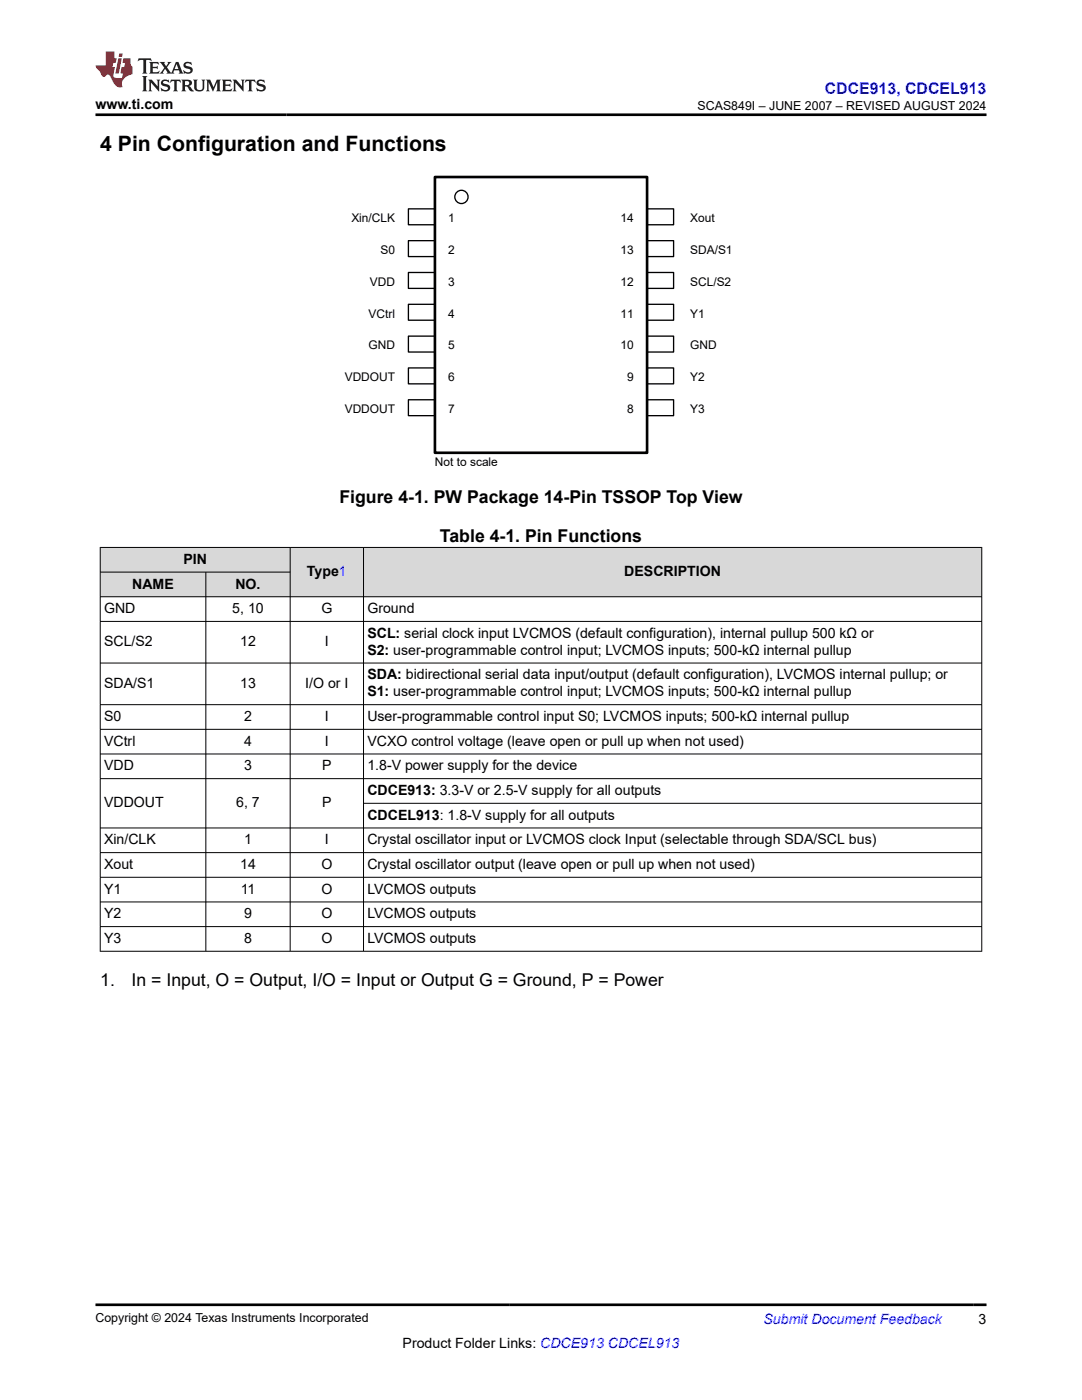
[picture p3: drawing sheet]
<svg xmlns="http://www.w3.org/2000/svg" width="216mm" height="279mm" viewBox="0 0 216 279" stroke-linecap="round" stroke-linejoin="round" font-family="sans-serif">
<defs><g id="words">
<text font-size="4.2" x="20" y="30.2">4 Pin Configuration and Functions</text>
<g font-size="3.5">
<text x="67.7" y="100.3">Figure 4-1. PW Package 14-Pin TSSOP Top View</text>
<text x="87.8" y="108.1">Table 4-1. Pin Functions</text>
<text x="20" y="196.7">1.</text>
<text x="26.3" y="196.7">In = Input, O = Output, I/O = Input or Output G = Ground, P = Power</text>
</g>
<text font-size="3.2" fill="#00f" x="164.6" y="18.7">CDCE913, CDCEL913</text>
<g font-size="2.8">
<text x="19.1" y="21.8">www.ti.com</text>
<text x="36.6" y="112.5">PIN</text>
<text x="26.4" y="117.4">NAME</text>
<text x="47" y="117.4">NO.</text>
<text x="61.2" y="115">Type1</text>
<text x="124.6" y="115">DESCRIPTION</text>
<text x="20.8" y="122.4">GND</text>
<text x="46.4" y="122.4">5, 10</text>
<text x="64.1" y="122.4">G</text>
<text x="73.3" y="122.4">Ground</text>
<text x="20.8" y="129">SCL/S2</text>
<text x="47.9" y="129">12</text>
<text x="64.8" y="129">I</text>
<text x="73.3" y="127.3">SCL: serial clock input LVCMOS (default configuration), internal pullup 500 kΩ or</text>
<text x="73.3" y="130.7">S2: user-programmable control input; LVCMOS inputs; 500-kΩ internal pullup</text>
<text x="20.8" y="137.3">SDA/S1</text>
<text x="47.9" y="137.3">13</text>
<text x="60.9" y="137.3">I/O or I</text>
<text x="73.3" y="135.6">SDA: bidirectional serial data input/output (default configuration), LVCMOS internal pullup; or</text>
<text x="20.8" y="143.9">S0</text>
<text x="48.7" y="143.9">2</text>
<text x="64.8" y="143.9">I</text>
<text x="73.3" y="139">S1: user-programmable control input; LVCMOS inputs; 500-kΩ internal pullup</text>
<text x="73.3" y="143.9">User-programmable control input S0; LVCMOS inputs; 500-kΩ internal pullup</text>
<text x="20.8" y="148.8">VCtrl</text>
<text x="48.7" y="148.8">4</text>
<text x="64.8" y="148.8">I</text>
<text x="73.3" y="148.8">VCXO control voltage (leave open or pull up when not used)</text>
<text x="20.8" y="153.7">VDD</text>
<text x="48.7" y="153.7">3</text>
<text x="64.3" y="153.7">P</text>
<text x="73.3" y="153.7">1.8-V power supply for the device</text>
<text x="20.8" y="161.1">VDDOUT</text>
<text x="47.1" y="161.1">6, 7</text>
<text x="64.3" y="161.1">P</text>
<text x="73.3" y="158.7">CDCE913: 3.3-V or 2.5-V supply for all outputs</text>
<text x="73.3" y="163.6">CDCEL913: 1.8-V supply for all outputs</text>
<text x="20.8" y="168.5">Xin/CLK</text>
<text x="20.8" y="173.4">Xout</text>
<text x="47.9" y="173.4">14</text>
<text x="48.7" y="168.5">1</text>
<text x="64.1" y="173.4">O</text>
<text x="64.8" y="168.5">I</text>
<text x="73.3" y="168.5">Crystal oscillator input or LVCMOS clock Input (selectable through SDA/SCL bus)</text>
<text x="73.3" y="173.4">Crystal oscillator output (leave open or pull up when not used)</text>
<text x="20.8" y="178.4">Y1</text>
<text x="48" y="178.4">11</text>
<text x="64.1" y="178.4">O</text>
<text x="73.3" y="178.4">LVCMOS outputs</text>
<text x="20.8" y="183.3">Y2</text>
<text x="48.7" y="183.3">9</text>
<text x="64.1" y="183.3">O</text>
<text x="73.3" y="183.3">LVCMOS outputs</text>
<text x="20.8" y="188.2">Y3</text>
<text x="48.7" y="188.2">8</text>
<text x="64.1" y="188.2">O</text>
<text x="73.3" y="188.2">LVCMOS outputs</text>
<text x="80.3" y="269">Product Folder Links: CDCE913 CDCEL913</text>
<text x="195.3" y="264.2">3</text>
</g>
<text font-size="2.8" fill="#00f" x="152.4" y="264.2">Submit Document Feedback</text>
<g font-size="2.5">
<text x="139.2" y="21.9">SCAS849I – JUNE 2007 – REVISED AUGUST 2024</text>
<text x="19" y="263.9">Copyright © 2024 Texas Instruments Incorporated</text>
</g>
<g font-size="2.4">
<text x="70.1" y="44.3">Xin/CLK</text>
<text x="89.4" y="44.3">1</text>
<text x="123.8" y="44.3">14</text>
<text x="137.7" y="44.3">Xout</text>
<text x="75.9" y="50.7">S0</text>
<text x="89.4" y="50.7">2</text>
<text x="123.8" y="50.7">13</text>
<text x="137.7" y="50.7">SDA/S1</text>
<text x="73.8" y="57">VDD</text>
<text x="89.4" y="57">3</text>
<text x="123.8" y="57">12</text>
<text x="137.7" y="57">SCL/S2</text>
<text x="73.6" y="63.4">VCtrl</text>
<text x="89.4" y="63.4">4</text>
<text x="123.8" y="63.4">11</text>
<text x="137.7" y="63.4">Y1</text>
<text x="73.6" y="69.7">GND</text>
<text x="89.4" y="69.7">5</text>
<text x="123.8" y="69.7">10</text>
<text x="137.7" y="69.7">GND</text>
<text x="68.8" y="76.1">VDDOUT</text>
<text x="89.4" y="76.1">6</text>
<text x="125.1" y="76.1">9</text>
<text x="137.7" y="76.1">Y2</text>
<text x="68.8" y="82.4">VDDOUT</text>
<text x="89.4" y="82.4">7</text>
<text x="125.1" y="82.4">8</text>
<text x="137.7" y="82.4">Y3</text>
<text x="86.8" y="93">Not to scale</text>
</g>
</g></defs>
<path d="M81.5 41.7h5.3v3.2h-5.3z" fill="none" stroke="#000" stroke-width=".27"/>
<path d="M129.1 41.7h5.3v3.2h-5.3z" fill="#fff"/>
<path d="M129.1 41.7h5.3v3.2h-5.3z" fill="none" stroke="#000" stroke-width=".27"/>
<path d="M81.5 48h5.3v3.2h-5.3z" fill="#fff"/>
<path d="M81.5 48h5.3v3.2h-5.3z" fill="none" stroke="#000" stroke-width=".27"/>
<path d="M129.1 48h5.3v3.2h-5.3z" fill="#fff"/>
<path d="M129.1 48h5.3v3.2h-5.3z" fill="none" stroke="#000" stroke-width=".27"/>
<path d="M81.5 54.4h5.3v3.2h-5.3z" fill="#fff"/>
<path d="M81.5 54.4h5.3v3.2h-5.3z" fill="none" stroke="#000" stroke-width=".27"/>
<path d="M129.1 54.4h5.3v3.2h-5.3z" fill="#fff"/>
<path d="M129.1 54.4h5.3v3.2h-5.3z" fill="none" stroke="#000" stroke-width=".27"/>
<path d="M81.5 60.7h5.3v3.2h-5.3z" fill="#fff"/>
<path d="M81.5 60.7h5.3v3.2h-5.3z" fill="none" stroke="#000" stroke-width=".27"/>
<path d="M129.1 60.7h5.3v3.2h-5.3z" fill="#fff"/>
<path d="M129.1 60.7h5.3v3.2h-5.3z" fill="none" stroke="#000" stroke-width=".27"/>
<path d="M81.5 67.1h5.3v3.2h-5.3z" fill="#fff"/>
<path d="M81.5 67.1h5.3v3.2h-5.3z" fill="none" stroke="#000" stroke-width=".27"/>
<path d="M129.1 67.1h5.3v3.2h-5.3z" fill="#fff"/>
<path d="M129.1 67.1h5.3v3.2h-5.3z" fill="none" stroke="#000" stroke-width=".27"/>
<path d="M81.5 73.4h5.3v3.2h-5.3z" fill="#fff"/>
<path d="M81.5 73.4h5.3v3.2h-5.3z" fill="none" stroke="#000" stroke-width=".27"/>
<path d="M129.1 73.4h5.3v3.2h-5.3z" fill="#fff"/>
<path d="M129.1 73.4h5.3v3.2h-5.3z" fill="none" stroke="#000" stroke-width=".27"/>
<path d="M81.5 79.8h5.3v3.2h-5.3z" fill="#fff"/>
<path d="M81.5 79.8h5.3v3.2h-5.3z" fill="none" stroke="#000" stroke-width=".27"/>
<path d="M129.1 79.8h5.3v3.2h-5.3z" fill="#fff"/>
<g fill="none" stroke="#000" stroke-width=".27">
<path d="M129.1 79.8h5.3v3.2h-5.3z"/>
<circle cx="92.1" cy="39.3" r="1.32"/>
</g>
<path d="M86.8 35.3h42.3v55.1h-42.3z" fill="none" stroke="#000" stroke-width=".53"/>
<g fill="#d8d8d8">
<path d="M20 109.3h175.9v4.9h-175.9z" fill-rule="evenodd"/>
<path d="M20.1 109.3h37.7v4.8h-37.7z" fill-rule="evenodd"/>
<path d="M58 109.3h14.5v9.7h-14.5z" fill-rule="evenodd"/>
<path d="M72.6 109.3h123.2v9.7h-123.2z" fill-rule="evenodd"/>
<path d="M20.1 114.2h20.9v4.8h-20.9z" fill-rule="evenodd"/>
<path d="M41.1 114.2h16.7v4.8h-16.7z" fill-rule="evenodd"/>
</g>
<g fill="none" stroke="#000" stroke-width=".2">
<path d="M19.9 109.3h176.1M19.9 114.2h38.1M20 109.2v80.7M41.1 114.2v75.7M57.9 109.2v80.7M72.5 109.2v80.7M195.9 109.2v80.7M196 119.1h-176.1M19.9 124h176.1M19.9 132.3h176.1M19.9 140.6h176.1M19.9 145.6h176.1"/>
<path d="M19.9 150.5h176.1M19.9 155.4h176.1M19.9 170.2h176.1M19.9 175.1h176.1M72.5 160.3h123.5M196 165.2h-176.1M19.9 180h176.1M19.9 184.9h176.1M19.9 189.8h176.1"/>
</g>
<path d="M27.7 11.6l-.2 .6 .5-.2h.6v.1v2.2l-.2 .4h1l-.2-.4v-2.2v-.1h.5l.5 .2-.1-.6zM29.8 12.4l.2 .3v1.6l-.2 .4h1.9l.1-.6a1.08 1.08 0 0 1-1.3 .2v-.7h.6l.4 .2v-.7l-.4 .2h-.6v-.5l.2-.2a1 1 0 0 1 1 .3l-.1-.5zM31.8 12.4l1 1.1-1 1.2h.9l-.2-.2 .4-.8 .5 .8-.2 .2h1.6l-.2-.2 .1-.5h1l.1 .5-.1 .2h.9l-.2-.4-.8-1.9h-.5l-1 2.1-.8-1.1 .9-1h-.8l.2 .2-.5 .6-.3-.6 .1-.2zM35.2 12.8l.4 1h-.8zM36.8 12.5a.65 .65 0 0 0-.2 .7 .65 .65 0 0 0 .6 .5l.7 .1 .1 .3a.79 .79 0 0 1-.7 .4 .79 .79 0 0 1-.7-.5l.1 .7 .2-.1a.93 .93 0 0 0 1.1 0 .93 .93 0 0 0 .4-.9 1.46 1.46 0 0 0-1.2-.6l-.1-.3a1.09 1.09 0 0 1 1.2 .2l-.2-.6-.1 .1-.6-.2zM28.4 15.2l.2 .4v2.2l-.2 .4h1l-.2-.4v-2.2l.2-.4zM29.6 15.9l.2 .4v1.5l-.2 .4h.8l-.3-.4v-1.3l1.7 1.8v-2l.2-.4h-.8l.2 .2 .1 1.1-1.2-1.3zM32.3 16a.65 .65 0 0 0-.2 .8 .65 .65 0 0 0 .7 .4l.6 .2 .1 .2a.79 .79 0 0 1-.7 .4 .79 .79 0 0 1-.7-.5l.1 .7 .2-.1a.93 .93 0 0 0 1.1 .1 .93 .93 0 0 0 .4-1 1.46 1.46 0 0 0-1.2-.5l-.1-.4a1.09 1.09 0 0 1 1.2 .2l-.2-.6-.1 .1-.6-.1zM34.1 15.9l-.1 .6a.63 .63 0 0 1 .7-.3l.1 1.6-.3 .4h1l-.2-.4v-1.6a.66 .66 0 0 1 .8 .3l-.1-.6zM36.2 15.9l.2 .4v1.5l-.2 .4h.9l-.2-.2v-.7h.5l.1 .2a.79 .79 0 0 0 1.2 .6l-1-.9a.61 .61 0 0 0 .6-.6 .61 .61 0 0 0-.5-.7zM36.9 16.2h.2a.47 .47 0 0 1 .5 .1 .47 .47 0 0 1 .1 .5l-.2 .1-.6 .1zM38.5 15.9l.2 .2a2.27 2.27 0 0 0 .4 2 1.04 1.04 0 0 0 1.7-.7v-1.3l.2-.2h-.8l.2 .4v1.1a.6 .6 0 0 1-.6 .6 .6 .6 0 0 1-.6-.6v-1.1l.3-.4zM41.1 15.9l.2 .4v1.5l-.2 .4h.7l-.2-.4v-1.4l.9 1.9 .8-1.9v1.4l-.2 .4h1l-.3-.4v-1.5l.3-.4h-.8l-.7 1.5-.7-1.5zM44.3 15.9l.2 .4v1.5l-.2 .4h1.9l.1-.6a1.09 1.09 0 0 1-1.3 .2v-.7h.6l.4 .2v-.6l-.4 .2h-.6v-.6l.2-.1a1.01 1.01 0 0 1 1 .3l-.1-.6zM46.4 15.9l.3 .4v1.5l-.3 .4h.8l-.2-.4v-1.3l1.6 1.8v-2l.2-.4h-.7l.2 .2v1.1l-1.2-1.3zM49 15.9l-.1 .6a.63 .63 0 0 1 .8-.3v1.6l-.3 .4h1l-.2-.4v-1.6a.66 .66 0 0 1 .8 .3l-.1-.6zM51.4 16a.65 .65 0 0 0-.2 .8 .65 .65 0 0 0 .6 .4l.6 .2 .2 .2a.79 .79 0 0 1-.8 .4 .79 .79 0 0 1-.6-.5l.1 .7 .2-.1a.93 .93 0 0 0 1 .1 .93 .93 0 0 0 .5-1 1.46 1.46 0 0 0-1.3-.5l-.1-.4a1.09 1.09 0 0 1 1.3 .2l-.2-.6-.2 .1-.5-.1z" fill="#231f20"/>
<path d="M21.1 10.3v2.7h-2v.4l.9 1a.95 .95 0 0 0 .9 .9 .59 .59 0 0 1 .6-.4 .59 .59 0 0 1 .5 .3l.4 .8a1.59 1.59 0 0 0 2.1 1.4 1.61 1.61 0 0 1 1-2.3l1-.3-.1-1.5a1.59 1.59 0 0 1-.4-1.7h-1.4l-.2 .9h.5l-.1 .9h-.5l-.2 .9v.3l.4 .1-.2 .9h-.6a.73 .73 0 0 1-1.1-.7l.3-1.5h-.5l.2-.9h.5l.2-.9h-.5v-1.3zM23.6 11.6l-.6 3.1h.7l.6-3.1zM23.8 10.7l-.1 .6h.7l.1-.6z" fill="#ed1c24"/>
<path d="M19 22.9h177.8M19 260.4h177.8" fill="none" stroke="#000" stroke-width=".53"/>
<use href="#words"/>
</svg>
